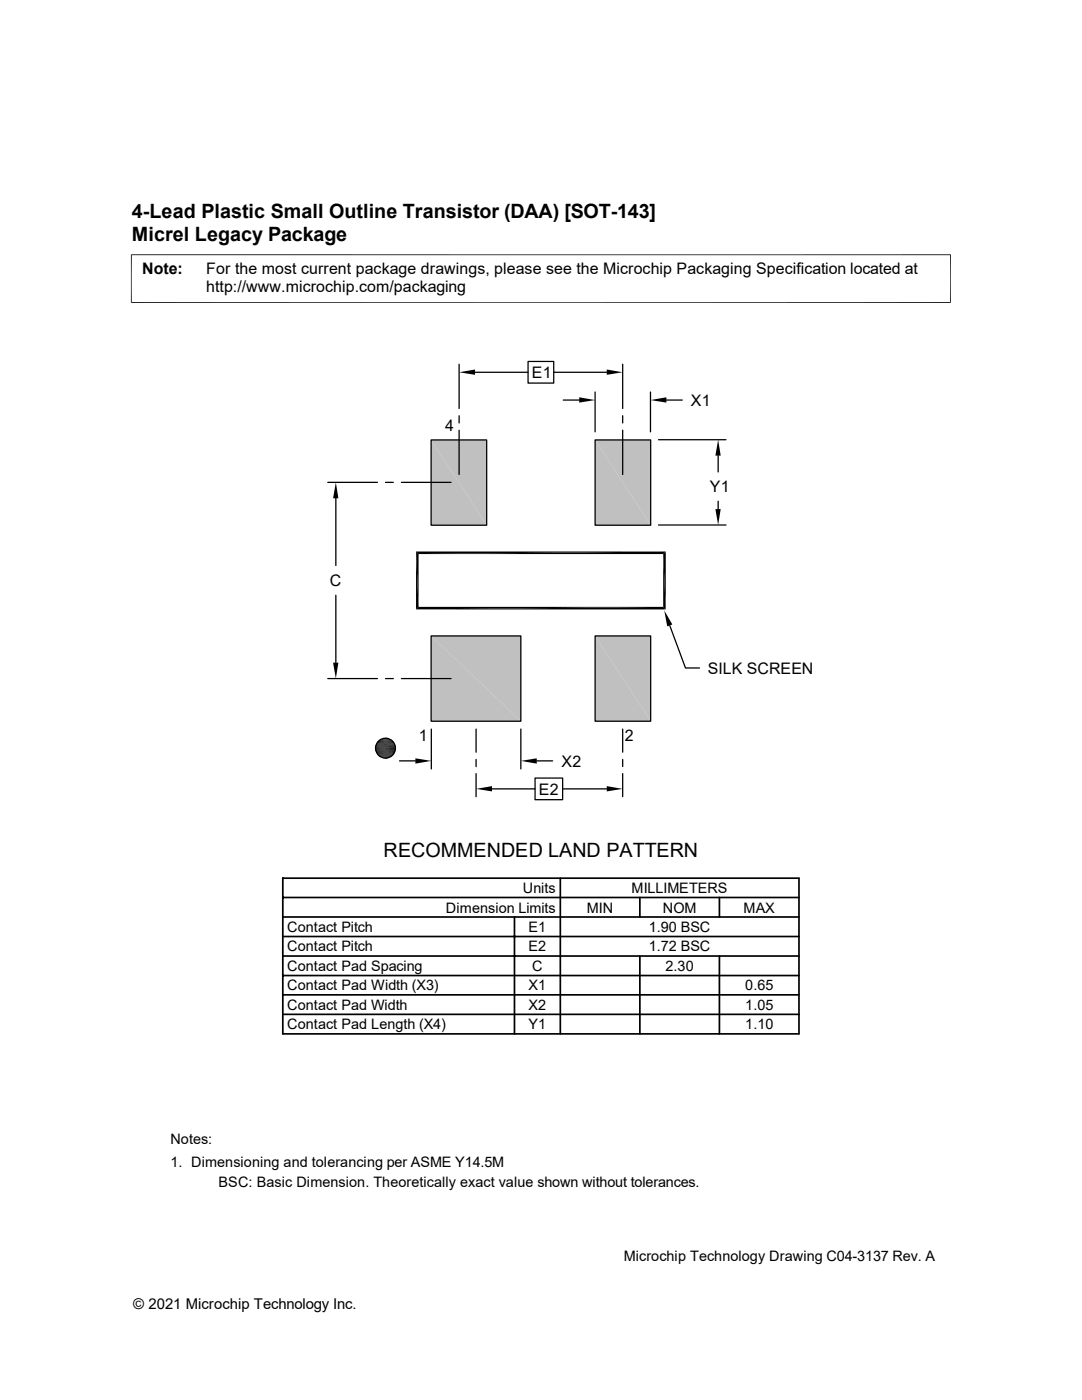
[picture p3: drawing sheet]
<svg xmlns="http://www.w3.org/2000/svg" width="216mm" height="279mm" viewBox="0 0 216 279" stroke-linecap="round" stroke-linejoin="round" font-family="sans-serif">
<defs><g id="words">
<g font-size="3.9">
<text x="26.3" y="43.5">4-Lead Plastic Small Outline Transistor (DAA) [SOT-143]</text>
<text x="26.3" y="48">Micrel Legacy Package</text>
<text x="76.5" y="171.1">RECOMMENDED LAND PATTERN</text>
</g>
<g font-size="3.2">
<text x="28.4" y="54.6">Note:</text>
<text x="41.1" y="54.6">For the most current package drawings, please see the Microchip Packaging Specification located at</text>
<text x="41.1" y="58.3">http://www.microchip.com/packaging</text>
<text x="106.1" y="75.4">E1</text>
<text x="137.9" y="81">X1</text>
<text x="88.9" y="86.1">4</text>
<text x="141.6" y="98.3">Y1</text>
<text x="65.8" y="116.9">C</text>
<text x="141.2" y="134.5">SILK SCREEN</text>
<text x="83.6" y="147.8">1</text>
<text x="124.7" y="147.9">2</text>
<text x="112.1" y="153">X2</text>
<text x="107.5" y="158.6">E2</text>
</g>
<text font-size="3" x="26.6" y="261.3">© 2021 Microchip Technology Inc.</text>
<g font-size="2.9">
<text x="104.3" y="178.2">Units</text>
<text x="126" y="178.2">MILLIMETERS</text>
<text x="57.3" y="186">Contact Pitch</text>
<text x="89" y="182.1">Dimension Limits</text>
<text x="105.5" y="186">E1</text>
<text x="117.1" y="182.1">MIN</text>
<text x="129.5" y="186">1.90 BSC</text>
<text x="132.2" y="182.1">NOM</text>
<text x="148.4" y="182.1">MAX</text>
<text x="57.3" y="189.9">Contact Pitch</text>
<text x="105.5" y="189.9">E2</text>
<text x="129.5" y="189.9">1.72 BSC</text>
<text x="57.3" y="193.8">Contact Pad Spacing</text>
<text x="57.3" y="197.7">Contact Pad Width (X3)</text>
<text x="105.5" y="197.7">X1</text>
<text x="106.2" y="193.8">C</text>
<text x="132.8" y="193.8">2.30</text>
<text x="148.7" y="197.7">0.65</text>
<text x="57.3" y="201.5">Contact Pad Width</text>
<text x="105.5" y="201.5">X2</text>
<text x="148.7" y="201.5">1.05</text>
<text x="57.3" y="205.4">Contact Pad Length (X4)</text>
<text x="105.5" y="205.4">Y1</text>
<text x="148.7" y="205.4">1.10</text>
<text x="34" y="228.3">Notes:</text>
<text x="34" y="232.9">1. Dimensioning and tolerancing per ASME Y14.5M</text>
<text x="43.6" y="236.9">BSC: Basic Dimension. Theoretically exact value shown without tolerances.</text>
<text x="124.5" y="251.6">Microchip Technology Drawing C04-3137 Rev. A</text>
</g>
</g></defs>
<g fill="#c0c0c0">
<path d="M118.7 87.8l11.1 17h-11.1z"/>
<path d="M118.7 87.8h11.1v17z"/>
<path d="M86 87.8l11.1 17h-11.1z"/>
<path d="M86 87.8h11.1v17z"/>
<path d="M118.7 126.9l11.1 17h-11.1z"/>
<path d="M118.7 126.9h11.1v17z"/>
<path d="M86 126.9l17.9 17h-17.9z"/>
<path d="M86 126.9h17.9v17z"/>
</g>
<g fill="none" stroke="#000" stroke-width=".25">
<path d="M91.6 72.7v8.8M94.8 74.3h10.6M105.4 72.1h5.1v4.4h-5.1zM110.5 74.3h10.6M112.4 79.8h3.2M118.7 78.2v8M124.2 72.7v8.8M129.8 78.2v8M133 79.8h3.1M65.4 96.3h9.9M67 99.4v13.5M76.9 96.3h1.6"/>
<path d="M80.1 96.3h9.9M86 87.8h11.1v17h-11.1zM91.6 83v1.4M91.6 85.9v8.8M118.7 87.8h11.1v17h-11.1zM124.2 83v1.4M124.2 85.9v8.8M131.4 87.8h13.5M143.3 90.9v3.3M67 118.8v13.4M131.4 104.8h13.5M143.3 100v1.6"/>
<path d="M65.4 135.4h9.9M76.9 135.4h1.6M80.1 135.4h9.9M86 126.9h17.9v17h-17.9zM118.7 126.9h11.1v17h-11.1zM133.6 124.8l3.2 8.5h2.8M79.7 151.8h3.2M86.1 145.5v8M95 145.5v4.6M95 151.6v1.4M95 154.4v4.6M98.2 157.4h8.6"/>
<path d="M103.9 145.5v8M106.8 155.3h5.5v4.3h-5.5zM107.1 151.8h3.2M112.3 157.4h8.8M124.2 145.5v4.6M124.2 151.6v1.4M124.2 154.4v4.6"/>
<circle cx="76.9" cy="149.3" r="1.98"/>
</g>
<g fill="none" stroke="#000" stroke-width=".2">
<path d="M26.1 50.8h163.6M26.2 50.8v9.7M189.7 50.8v9.7M26.1 60.4h163.6M74.9 148.8h4M74.9 149.2h4.1M74.9 149.8h4M75 148.7h3.9M75 150h3.9M75.1 150.2h3.7M75.1 148.3h3.6M75.1 150.3h3.6"/>
<path d="M75.2 148.2h3.5M75.2 150.5h3.5M75.4 148h3.1M75.4 150.7h3.1M75.5 147.8h2.9M75.5 150.8h2.9M75.6 147.7h2.6M75.6 150.9h2.6M75.8 147.6h2.3M75.8 151h2.3M75.9 147.5h2M75.9 151.1h2"/>
</g>
<g fill="#000">
<path d="M91.6 74.3l3.2-.6v1.1zM115.6 79.3l3.1 .5-3.1 .5zM121.1 73.7l3.1 .6-3.1 .5zM129.8 79.8l3.2-.5v1zM67 96.3l.5 3.1h-1zM143.3 87.8l.5 3.1h-1.1zM83 110.1h49.8l-49.3 .5zM83.5 110.6l49.3-.5-.5 .5zM132.3 110.6l.5 11-.5-.5zM132.3 110.6l.5-.5v11.5zM142.7 101.6h1.1l-.5 3.2zM66.5 132.2h1l-.5 3.2z"/>
<path d="M83 110.1l.5 11-.5 .5zM83 110.1l.5 .5v10.5zM83 121.6l.5-.5h48.8zM83 121.6l49.3-.5 .5 .5zM132.5 121.8l1.7 2.8-1.1 .4zM75.9 151.1l1.9 .1zM76.1 147.5l1.8 .1zM76.1 151.2l1.5 .1zM76.1 151.2h1.7zM76.1 147.5h1.7zM76.3 147.4l1.5 .1zM76.3 151.3h1.1z"/>
<path d="M76.3 151.3h1.3zM76.3 147.4h1.3zM76.5 147.4h1.1zM76.5 151.3h.7zM76.5 151.3h.9zM76.5 147.4h.9zM76.7 147.3l.7 .1zM76.7 151.3h.5zM76.7 147.3h.5zM82.9 151.3l3.2 .5-3.2 .6zM95 157.4l3.2-.5v1zM103.9 151.8l3.2-.5v1.1z"/>
<path d="M121.1 156.9l3.1 .5-3.1 .5z"/>
</g>
<path d="M74.9 149h4.1M74.9 149.4h4.1M74.9 149.6h4.1M75.1 148.5h3.7" fill="none" stroke="#000" stroke-width=".21"/>
<g fill="none" stroke="#000" stroke-width=".34">
<path d="M56.4 179.1h103M56.4 175.3h103v31h-103zM111.8 175.3v31M127.7 179.1v3.9M143.6 179.1v3.9M56.4 194.7h103M56.4 183h103M56.4 198.5h103M56.4 190.8h103M56.4 186.9h103M102.7 183v23.3M127.7 190.8v15.5"/>
<path d="M143.6 190.8v15.5M56.4 202.4h103"/>
</g>
<use href="#words"/>
</svg>
